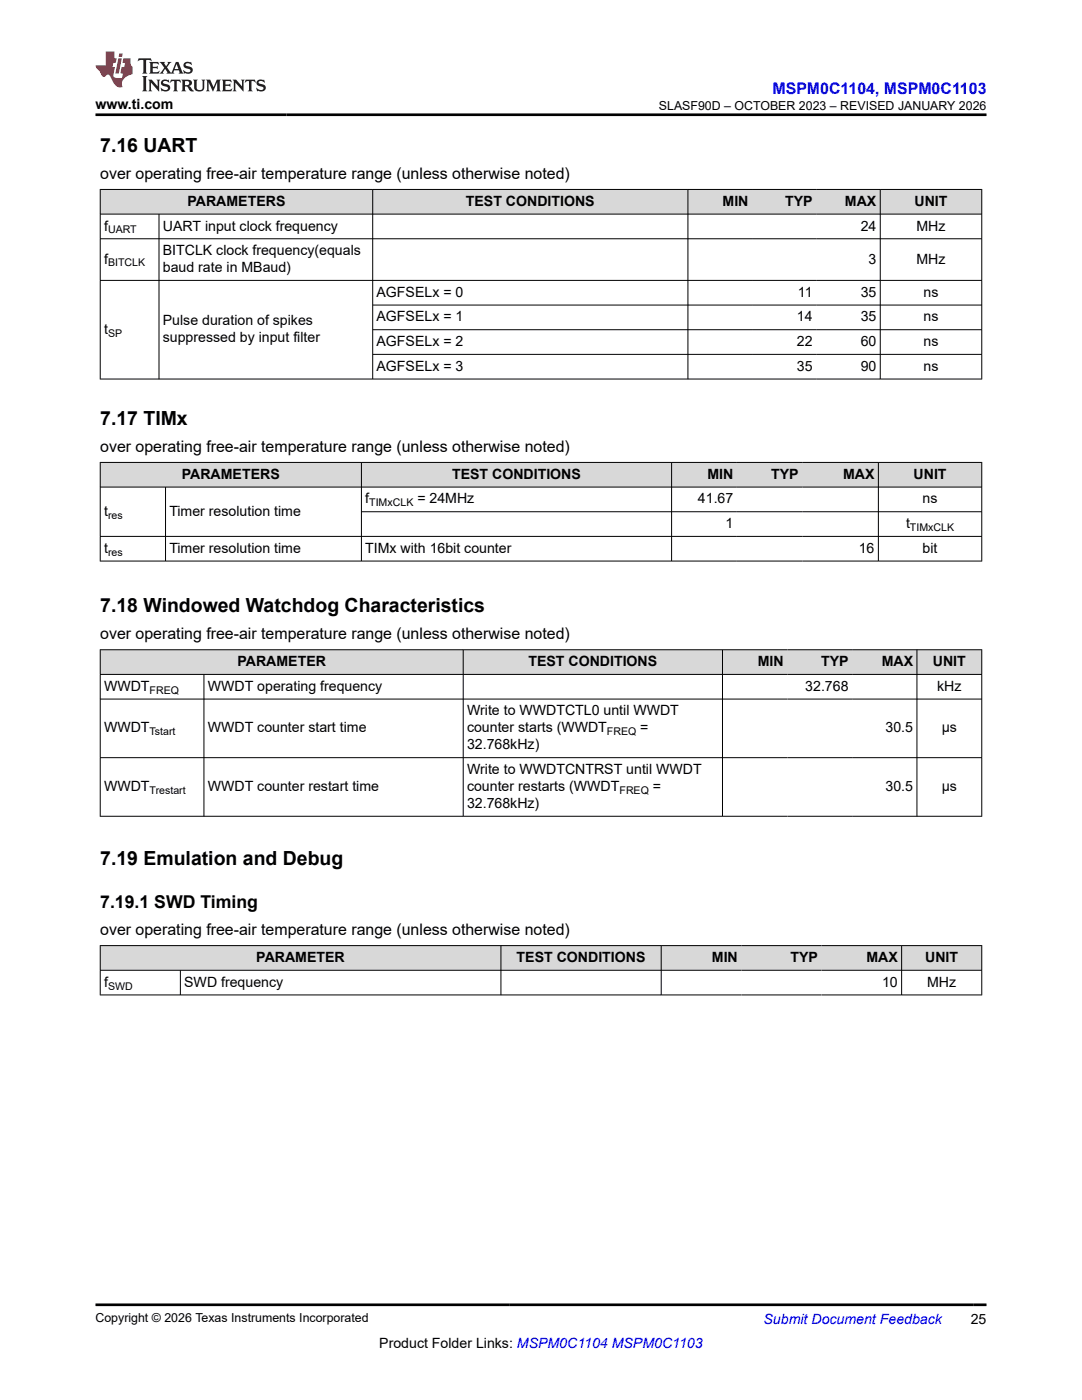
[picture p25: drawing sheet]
<svg xmlns="http://www.w3.org/2000/svg" width="216mm" height="279mm" viewBox="0 0 216 279" stroke-linecap="round" stroke-linejoin="round" font-family="sans-serif">
<defs><g id="words">
<g font-size="3.9">
<text x="20" y="30.3">7.16 UART</text>
<text x="20" y="84.7">7.17 TIMx</text>
<text x="20" y="122.1">7.18 Windowed Watchdog Characteristics</text>
<text x="20" y="172.7">7.19 Emulation and Debug</text>
</g>
<text font-size="3.5" x="20" y="181.3">7.19.1 SWD Timing</text>
<text font-size="3.2" fill="#00f" x="154.1" y="18.7">MSPM0C1104, MSPM0C1103</text>
<g font-size="3.2">
<text x="20" y="35.7">over operating free-air temperature range (unless otherwise noted)</text>
<text x="20" y="90.2">over operating free-air temperature range (unless otherwise noted)</text>
<text x="20" y="127.6">over operating free-air temperature range (unless otherwise noted)</text>
<text x="20" y="186.6">over operating free-air temperature range (unless otherwise noted)</text>
</g>
<g font-size="2.8">
<text x="19.1" y="21.8">www.ti.com</text>
<text x="37.4" y="41.1">PARAMETERS</text>
<text x="93" y="41.1">TEST CONDITIONS</text>
<text x="144.2" y="41.1">MIN</text>
<text x="156.7" y="41.1">TYP</text>
<text x="168.6" y="41.1">MAX</text>
<text x="182.5" y="41.1">UNIT</text>
<text x="20.8" y="46">f</text>
<text x="32.5" y="46">UART input clock frequency</text>
<text x="171.7" y="46">24</text>
<text x="182.9" y="46">MHz</text>
<text x="20.8" y="52.6">f</text>
<text x="32.5" y="50.9">BITCLK clock frequency(equals</text>
<text x="173.3" y="52.6">3</text>
<text x="182.9" y="52.6">MHz</text>
<text x="32.5" y="54.3">baud rate in MBaud)</text>
<text x="75.1" y="59.2">AGFSELx = 0</text>
<text x="159.2" y="59.2">11</text>
<text x="171.7" y="59.2">35</text>
<text x="184.3" y="59.2">ns</text>
<text x="32.5" y="64.9">Pulse duration of spikes</text>
<text x="75.1" y="64.2">AGFSELx = 1</text>
<text x="159" y="64.2">14</text>
<text x="171.7" y="64.2">35</text>
<text x="184.3" y="64.2">ns</text>
<text x="20.8" y="66.6">t</text>
<text x="32.5" y="68.3">suppressed by input filter</text>
<text x="75.1" y="69.1">AGFSELx = 2</text>
<text x="159" y="69.1">22</text>
<text x="171.7" y="69.1">60</text>
<text x="184.3" y="69.1">ns</text>
<text x="75.1" y="74">AGFSELx = 3</text>
<text x="159" y="74">35</text>
<text x="171.7" y="74">90</text>
<text x="184.3" y="74">ns</text>
<text x="36.3" y="95.6">PARAMETERS</text>
<text x="90.2" y="95.6">TEST CONDITIONS</text>
<text x="141.2" y="95.6">MIN</text>
<text x="153.9" y="95.6">TYP</text>
<text x="168.2" y="95.6">MAX</text>
<text x="182.3" y="95.6">UNIT</text>
<text x="72.9" y="100.5">f</text>
<text x="83.3" y="100.5">= 24MHz</text>
<text x="139.3" y="100.5">41.67</text>
<text x="184.1" y="100.5">ns</text>
<text x="20.8" y="102.9">t</text>
<text x="33.8" y="102.9">Timer resolution time</text>
<text x="144.8" y="105.4">1</text>
<text x="180.8" y="105.4">t</text>
<text x="20.8" y="110.3">t</text>
<text x="33.8" y="110.3">Timer resolution time</text>
<text x="72.9" y="110.3">TIMx with 16bit counter</text>
<text x="171.4" y="110.3">16</text>
<text x="184.1" y="110.3">bit</text>
<text x="20.8" y="137.9">WWDT</text>
<text x="41.5" y="137.9">WWDT operating frequency</text>
<text x="47.4" y="132.9">PARAMETER</text>
<text x="105.4" y="132.9">TEST CONDITIONS</text>
<text x="151.2" y="132.9">MIN</text>
<text x="160.7" y="137.9">32.768</text>
<text x="163.8" y="132.9">TYP</text>
<text x="175.9" y="132.9">MAX</text>
<text x="186.1" y="132.9">UNIT</text>
<text x="187" y="137.9">kHz</text>
<text x="93.2" y="142.8">Write to WWDTCTL0 until WWDT</text>
<text x="20.8" y="146.2">WWDT</text>
<text x="41.5" y="146.2">WWDT counter start time</text>
<text x="93.2" y="146.2">counter starts (WWDT</text>
<text x="93.2" y="149.6">32.768kHz)</text>
<text x="127.8" y="146.2">=</text>
<text x="176.7" y="146.2">30.5</text>
<text x="187.9" y="146.2">µs</text>
<text x="93.2" y="154.5">Write to WWDTCNTRST until WWDT</text>
<text x="20.8" y="157.9">WWDT</text>
<text x="41.5" y="157.9">WWDT counter restart time</text>
<text x="93.2" y="161.3">32.768kHz)</text>
<text x="93.2" y="157.9">counter restarts (WWDT</text>
<text x="130.3" y="157.9">=</text>
<text x="176.7" y="157.9">30.5</text>
<text x="187.9" y="157.9">µs</text>
<text x="51.1" y="192">PARAMETER</text>
<text x="103.1" y="192">TEST CONDITIONS</text>
<text x="142" y="192">MIN</text>
<text x="157.7" y="192">TYP</text>
<text x="172.9" y="192">MAX</text>
<text x="184.6" y="192">UNIT</text>
<text x="20.8" y="196.9">f</text>
<text x="36.8" y="196.9">SWD frequency</text>
<text x="176" y="196.9">10</text>
<text x="185" y="196.9">MHz</text>
<text x="75.7" y="269">Product Folder Links: MSPM0C1104 MSPM0C1103</text>
<text x="193.7" y="264.2">25</text>
</g>
<text font-size="2.8" fill="#00f" x="152.4" y="264.2">Submit Document Feedback</text>
<g font-size="2.5">
<text x="131.5" y="21.9">SLASF90D – OCTOBER 2023 – REVISED JANUARY 2026</text>
<text x="19.1" y="263.9">Copyright © 2026 Texas Instruments Incorporated</text>
</g>
<g font-size="2.1">
<text x="21.6" y="46.6">UART</text>
<text x="21.6" y="53.2">BITCLK</text>
<text x="21.6" y="67.2">SP</text>
<text x="73.7" y="101">TIMxCLK</text>
<text x="21.6" y="103.5">res</text>
<text x="181.6" y="106">TIMxCLK</text>
<text x="21.6" y="110.9">res</text>
<text x="29.9" y="138.4">FREQ</text>
<text x="29.9" y="146.7">Tstart</text>
<text x="121.1" y="146.7">FREQ</text>
<text x="29.9" y="158.4">Trestart</text>
<text x="123.6" y="158.4">FREQ</text>
<text x="21.6" y="197.5">SWD</text>
</g>
</g></defs>
<g fill="#d8d8d8">
<path d="M20 37.8h175.9v4.9h-175.9z" fill-rule="evenodd"/>
<path d="M20.1 37.9h54.2v4.8h-54.2z" fill-rule="evenodd"/>
<path d="M74.4 37.9h62.8v4.8h-62.8z" fill-rule="evenodd"/>
<path d="M137.3 37.9h12.8v4.8h-12.8z" fill-rule="evenodd"/>
<path d="M150.1 37.9h12.8v4.8h-12.8z" fill-rule="evenodd"/>
<path d="M162.9 37.9h12.7v4.8h-12.7z" fill-rule="evenodd"/>
<path d="M175.7 37.9h20.1v4.8h-20.1z" fill-rule="evenodd"/>
</g>
<g fill="none" stroke="#000" stroke-width=".2">
<path d="M19.9 37.8h176.1M20 37.7v38M74.4 37.7v38M137.3 37.7v38M175.6 37.7v38M195.9 37.7v38M19.9 42.7h176.1M19.9 47.7h176.1M19.9 56h176.1M31.7 42.7v33M74.4 60.9h121.6M74.4 65.8h121.6"/>
<path d="M74.4 70.7h121.6M196 75.6h-176.1"/>
</g>
<g fill="#d8d8d8">
<path d="M20 92.3h175.9v4.9h-175.9z" fill-rule="evenodd"/>
<path d="M20.1 92.3h52v4.8h-52z" fill-rule="evenodd"/>
<path d="M72.2 92.3h61.7v4.8h-61.7z" fill-rule="evenodd"/>
<path d="M134.1 92.3h12.9v4.8h-12.9z" fill-rule="evenodd"/>
<path d="M147 92.3h13.1v4.8h-13.1z" fill-rule="evenodd"/>
<path d="M160.1 92.3h15.1v4.8h-15.1z" fill-rule="evenodd"/>
<path d="M175.3 92.3h20.5v4.8h-20.5z" fill-rule="evenodd"/>
</g>
<path d="M19.9 92.3h176.1M19.9 97.2h176.1M20 92.2v19.8M33 97.2v14.8M72.1 92.2v19.8M134 92.2v19.8M175.3 92.2v19.8M195.9 92.2v19.8M19.9 107.1h176.1M19.9 112h176.1M72.1 102.1h123.9" fill="none" stroke="#000" stroke-width=".2"/>
<g fill="#d8d8d8">
<path d="M20 129.7h175.9v4.9h-175.9z" fill-rule="evenodd"/>
<path d="M20.1 129.7h72.3v4.8h-72.3z" fill-rule="evenodd"/>
<path d="M92.5 129.7h51.6v4.8h-51.6z" fill-rule="evenodd"/>
<path d="M144.2 129.7h12.9v4.8h-12.9z" fill-rule="evenodd"/>
<path d="M157.1 129.7h12.9v4.8h-12.9z" fill-rule="evenodd"/>
<path d="M170 129.7h12.9v4.8h-12.9z" fill-rule="evenodd"/>
<path d="M183 129.7h12.8v4.8h-12.8z" fill-rule="evenodd"/>
</g>
<path d="M19.9 129.7h176.1M19.9 134.6h176.1M19.9 139.5h176.1M20 129.6v33.4M40.7 134.6v28.4M92.4 129.6v33.4M144.2 129.6v33.4M183 129.6v33.4M195.9 129.6v33.4M19.9 151.2h176.1M19.9 162.9h176.1" fill="none" stroke="#000" stroke-width=".2"/>
<g fill="#d8d8d8">
<path d="M20 188.7h175.9v4.9h-175.9z" fill-rule="evenodd"/>
<path d="M20.1 188.8h79.8v4.8h-79.8z" fill-rule="evenodd"/>
<path d="M100 188.8h31.9v4.8h-31.9z" fill-rule="evenodd"/>
<path d="M132 188.8h15.9v4.8h-15.9z" fill-rule="evenodd"/>
<path d="M147.9 188.8h16v4.8h-16z" fill-rule="evenodd"/>
<path d="M163.9 188.8h15.9v4.8h-15.9z" fill-rule="evenodd"/>
<path d="M180 188.8h15.8v4.8h-15.8z" fill-rule="evenodd"/>
</g>
<path d="M19.9 188.7h176.1M19.9 193.6h176.1M19.9 198.6h176.1M20 188.7v9.9M36 193.6v5M100 188.7v9.9M131.9 188.7v9.9M179.9 188.7v9.9M195.9 188.7v9.9" fill="none" stroke="#000" stroke-width=".2"/>
<path d="M27.7 11.6l-.2 .6 .5-.2h.6v.1v2.2l-.2 .4h1l-.2-.4v-2.2v-.1h.5l.5 .2-.1-.6zM29.8 12.4l.2 .3v1.6l-.2 .4h1.9l.1-.6a1.08 1.08 0 0 1-1.3 .2v-.7h.6l.4 .2v-.7l-.4 .2h-.6v-.5l.2-.2a1 1 0 0 1 1 .3l-.1-.5zM31.8 12.4l1 1.1-1 1.2h.9l-.2-.2 .4-.8 .5 .8-.2 .2h1.6l-.2-.2 .1-.5h1l.1 .5-.1 .2h.9l-.2-.4-.8-1.9h-.5l-1 2.1-.8-1.1 .9-1h-.8l.2 .2-.5 .6-.3-.6 .1-.2zM35.2 12.8l.4 1h-.8zM36.8 12.5a.65 .65 0 0 0-.2 .7 .65 .65 0 0 0 .6 .5l.7 .1 .1 .3a.79 .79 0 0 1-.7 .4 .79 .79 0 0 1-.7-.5l.1 .7 .2-.1a.93 .93 0 0 0 1.1 0 .93 .93 0 0 0 .4-.9 1.46 1.46 0 0 0-1.2-.6l-.1-.3a1.09 1.09 0 0 1 1.2 .2l-.2-.6-.1 .1-.6-.2zM28.4 15.2l.2 .4v2.2l-.2 .4h1l-.2-.4v-2.2l.2-.4zM29.6 15.9l.2 .4v1.5l-.2 .4h.8l-.3-.4v-1.3l1.7 1.8v-2l.2-.4h-.8l.2 .2 .1 1.1-1.2-1.3zM32.3 16a.65 .65 0 0 0-.2 .8 .65 .65 0 0 0 .7 .4l.6 .2 .1 .2a.79 .79 0 0 1-.7 .4 .79 .79 0 0 1-.7-.5l.1 .7 .2-.1a.93 .93 0 0 0 1.1 .1 .93 .93 0 0 0 .4-1 1.46 1.46 0 0 0-1.2-.5l-.1-.4a1.09 1.09 0 0 1 1.2 .2l-.2-.6-.1 .1-.6-.1zM34.1 15.9l-.1 .6a.63 .63 0 0 1 .7-.3l.1 1.6-.3 .4h1l-.2-.4v-1.6a.66 .66 0 0 1 .8 .3l-.1-.6zM36.2 15.9l.2 .4v1.5l-.2 .4h.9l-.2-.2v-.7h.5l.1 .2a.79 .79 0 0 0 1.2 .6l-1-.9a.61 .61 0 0 0 .6-.6 .61 .61 0 0 0-.5-.7zM36.9 16.2h.2a.47 .47 0 0 1 .5 .1 .47 .47 0 0 1 .1 .5l-.2 .1-.6 .1zM38.5 15.9l.2 .2a2.27 2.27 0 0 0 .4 2 1.04 1.04 0 0 0 1.7-.7v-1.3l.2-.2h-.8l.2 .4v1.1a.6 .6 0 0 1-.6 .6 .6 .6 0 0 1-.6-.6v-1.1l.3-.4zM41.1 15.9l.2 .4v1.5l-.2 .4h.7l-.2-.4v-1.4l.9 1.9 .8-1.9v1.4l-.2 .4h1l-.3-.4v-1.5l.3-.4h-.8l-.7 1.5-.7-1.5zM44.3 15.9l.2 .4v1.5l-.2 .4h1.9l.1-.6a1.09 1.09 0 0 1-1.3 .2v-.7h.6l.4 .2v-.6l-.4 .2h-.6v-.6l.2-.1a1.01 1.01 0 0 1 1 .3l-.1-.6zM46.4 15.9l.3 .4v1.5l-.3 .4h.8l-.2-.4v-1.3l1.6 1.8v-2l.2-.4h-.7l.2 .2v1.1l-1.2-1.3zM49 15.9l-.1 .6a.63 .63 0 0 1 .8-.3v1.6l-.3 .4h1l-.2-.4v-1.6a.66 .66 0 0 1 .8 .3l-.1-.6zM51.4 16a.65 .65 0 0 0-.2 .8 .65 .65 0 0 0 .6 .4l.6 .2 .2 .2a.79 .79 0 0 1-.8 .4 .79 .79 0 0 1-.6-.5l.1 .7 .2-.1a.93 .93 0 0 0 1 .1 .93 .93 0 0 0 .5-1 1.46 1.46 0 0 0-1.3-.5l-.1-.4a1.09 1.09 0 0 1 1.3 .2l-.2-.6-.2 .1-.5-.1z" fill="#231f20"/>
<path d="M21.1 10.3v2.7h-2v.4l.9 1a.95 .95 0 0 0 .9 .9 .59 .59 0 0 1 .6-.4 .59 .59 0 0 1 .5 .3l.4 .8a1.59 1.59 0 0 0 2.1 1.4 1.61 1.61 0 0 1 1-2.3l1-.3-.1-1.5a1.59 1.59 0 0 1-.4-1.7h-1.4l-.2 .9h.5l-.1 .9h-.5l-.2 .9v.3l.4 .1-.2 .9h-.6a.73 .73 0 0 1-1.1-.7l.3-1.5h-.5l.2-.9h.5l.2-.9h-.5v-1.3zM23.6 11.6l-.6 3.1h.7l.6-3.1zM23.8 10.7l-.1 .6h.7l.1-.6z" fill="#ed1c24"/>
<path d="M19.1 22.9h177.8M19.1 260.4h177.8" fill="none" stroke="#000" stroke-width=".53"/>
<use href="#words"/>
</svg>
